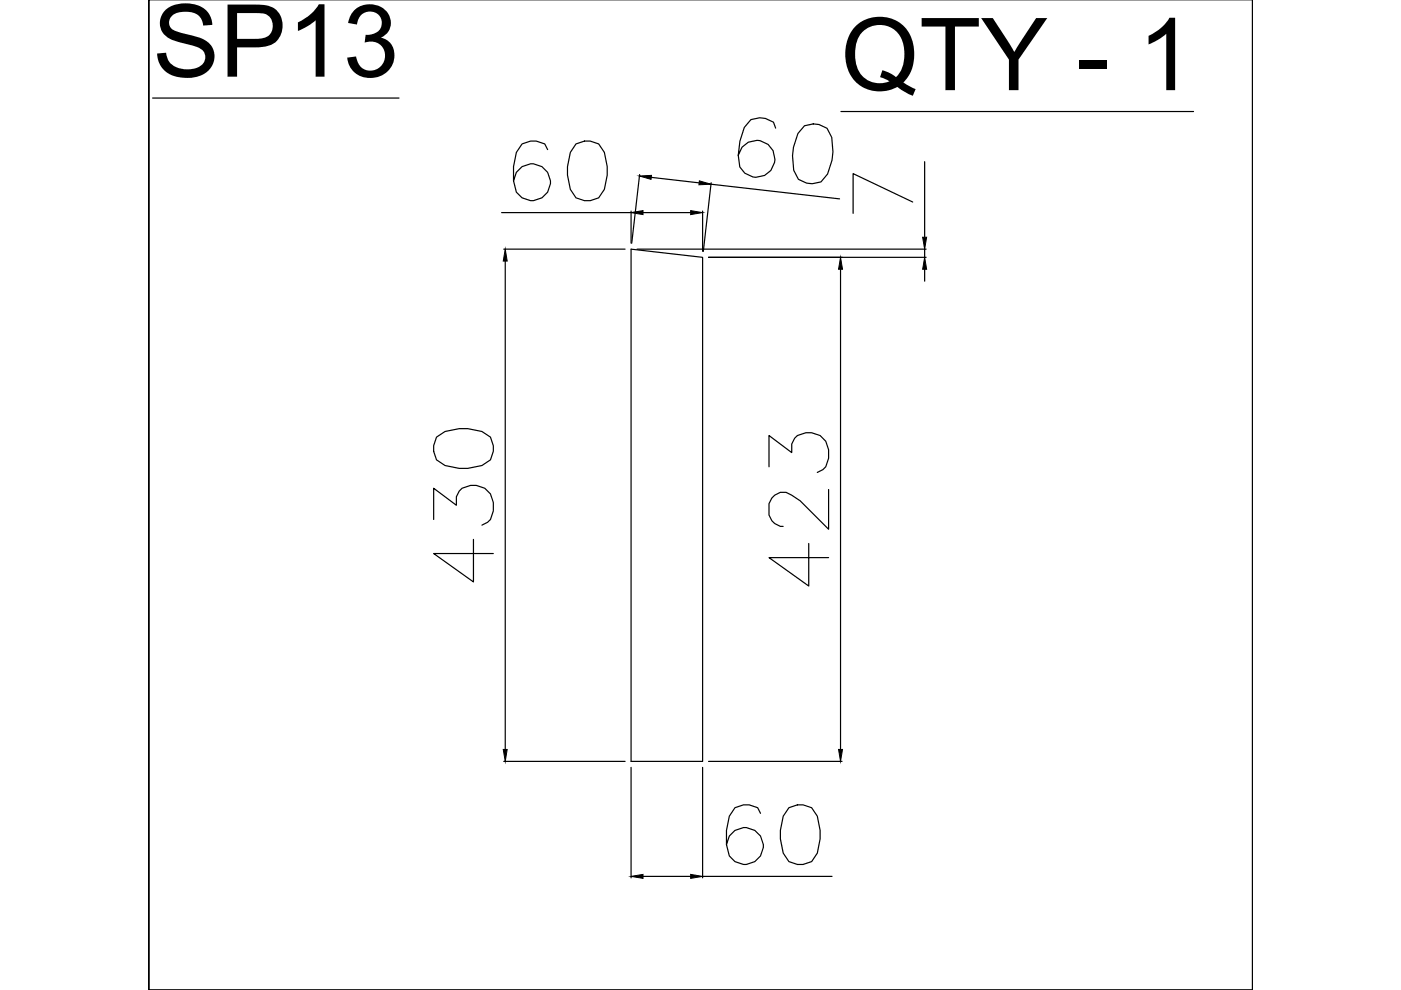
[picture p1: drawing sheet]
<svg xmlns="http://www.w3.org/2000/svg" width="297mm" height="210mm" viewBox="0 0 297 210" stroke-linecap="round" stroke-linejoin="round" font-family="sans-serif">
<defs><g id="words">
<g font-size="21.4">
<text x="32.3" y="16.3">SP13</text>
<text x="178.3" y="19.1">QTY - 1</text>
</g>
</g></defs>
<!-- layer: 0 -->
<g fill="none" stroke="#000" stroke-width=".25">
<path d="M31.5 -.1v210h234.1v-210v210h-234.1zM32.3 20.8h52.3M116.1 31.7l-.6-1.2-1.8-.6h-1.2l-1.8 .6-1.2 1.8-.6 3v3l.6 2.4a3.9 3.9 0 0 0 6.3 .5 3.9 3.9 0 0 0-1.5-6.2 3.9 3.9 0 0 0-5.4 3.3M122.1 30.5l1.8-.6h1.2l1.8 .6 1.2 1.8 .6 3v1.8l-.6 3-1.2 1.8-1.8 .6h-1.2l-1.8-.6-1.2-1.8-.6-3v-1.8l.6-3zM135.6 37l-1.7 14.6M138.1 37.6l10.1 1.2M150.7 39.1l27.3 3.1M150.8 38.7l-1.7 14.6M164.5 27.2l-.5-1.3-1.7-.8-1.2-.1-1.9 .4-1.4 1.6-.9 2.9-.4 3 .4 2.5a3.9 3.9 0 0 0 6.2 1.1 3.9 3.9 0 0 0-.8-6.3 3.9 3.9 0 0 0-5.8 2.7M170.6 26.7l1.8-.4 1.2 .1 1.8 .8 .9 1.9 .3 3.1-.2 1.8-.9 2.9-1.4 1.7-1.9 .4-1.2-.2-1.7-.8-1-1.9-.3-3.1 .2-1.8 1-2.9zM178.3 23.6h74.8M196 34.3v16"/>
<path d="M106.3 45.1h27.5M106.8 52.8h25.7M107.1 55.4v103.5M133.8 52.8l15.2 1.8v106.8h-15.2zM133.8 44.8v6.8M135.1 52.8h61.3M136.3 45.1h10.1M149 44.8v8.5M150.2 54.6h46.2M178.2 57.1v101.8M193.5 42.8l-12.6-6v8.4M196 52.8v1.8"/>
<path d="M196 57.1v2.5M92.5 92.7l1.9-1.2 3-.6h1.8l3 .6 1.8 1.2 .6 1.8v1.2l-.6 1.8-1.8 1.2-3 .6h-1.8l-3-.6-1.9-1.2-.6-1.8v-1.2zM163 99v-6.7l4.9 3.7a3.3 3.3 0 0 1 3-4.2 4 4 0 0 1 4.8 3.6v1.8l-.6 1.8-.6 .6-1.2 .6M91.9 110.1v-6.6l4.9 3.6a3.3 3.3 0 0 1 3-4.2 4.1 4.1 0 0 1 4.8 3.6v1.8l-.6 1.8-.6 .6-1.2 .6M100.4 114.4v9l-8.5-6h12.7M171.5 115.2v9.1l-8.5-6.1h12.7M175.7 103.8v8.4l-6-6-1.8-1.2a3 3 0 0 0-4.9 1.8v2.4a3.2 3.2 0 0 0 3 2.4M106.8 161.4h25.7M133.8 162.7v23.4M149 162.7v23.4M150.2 161.4h28.3M161.2 172.4l-.6-1.1-1.8-.7h-1.2l-1.8 .7-1.2 1.8-.6 3v3l.6 2.4a3.9 3.9 0 0 0 6.4 .4 3.9 3.9 0 0 0-1.6-6.2 3.9 3.9 0 0 0-5.4 3.4"/>
<path d="M167.3 171.3l1.8-.7h1.2l1.8 .7 1.2 1.8 .6 3v1.8l-.6 3-1.2 1.8-1.8 .6h-1.2l-1.8-.6-1.2-1.8-.6-3v-1.8l.6-3zM136.3 185.8h10.1M149 185.8h27.4M265.6 209.9h.1"/>
</g>
<path d="M135.6 37.3l2.5-.1-.1 .8zM148.3 38.3l2.4 .8-2.5 .1zM107.1 52.8l.4 2.6h-.8zM133.8 45.1l2.5-.4v.8zM146.4 44.7l2.6 .4-2.6 .4zM178.2 54.6l.4 2.5h-.8zM196 54.6l.5 2.5h-.9zM195.6 50.3h.9l-.5 2.5zM106.7 158.9h.8l-.4 2.5zM177.8 158.9h.8l-.4 2.5zM133.8 185.8l2.5-.4v.8zM146.4 185.4l2.6 .4-2.6 .4z" fill="#000" stroke="#000" stroke-width=".21"/>
<use href="#words"/>
</svg>
